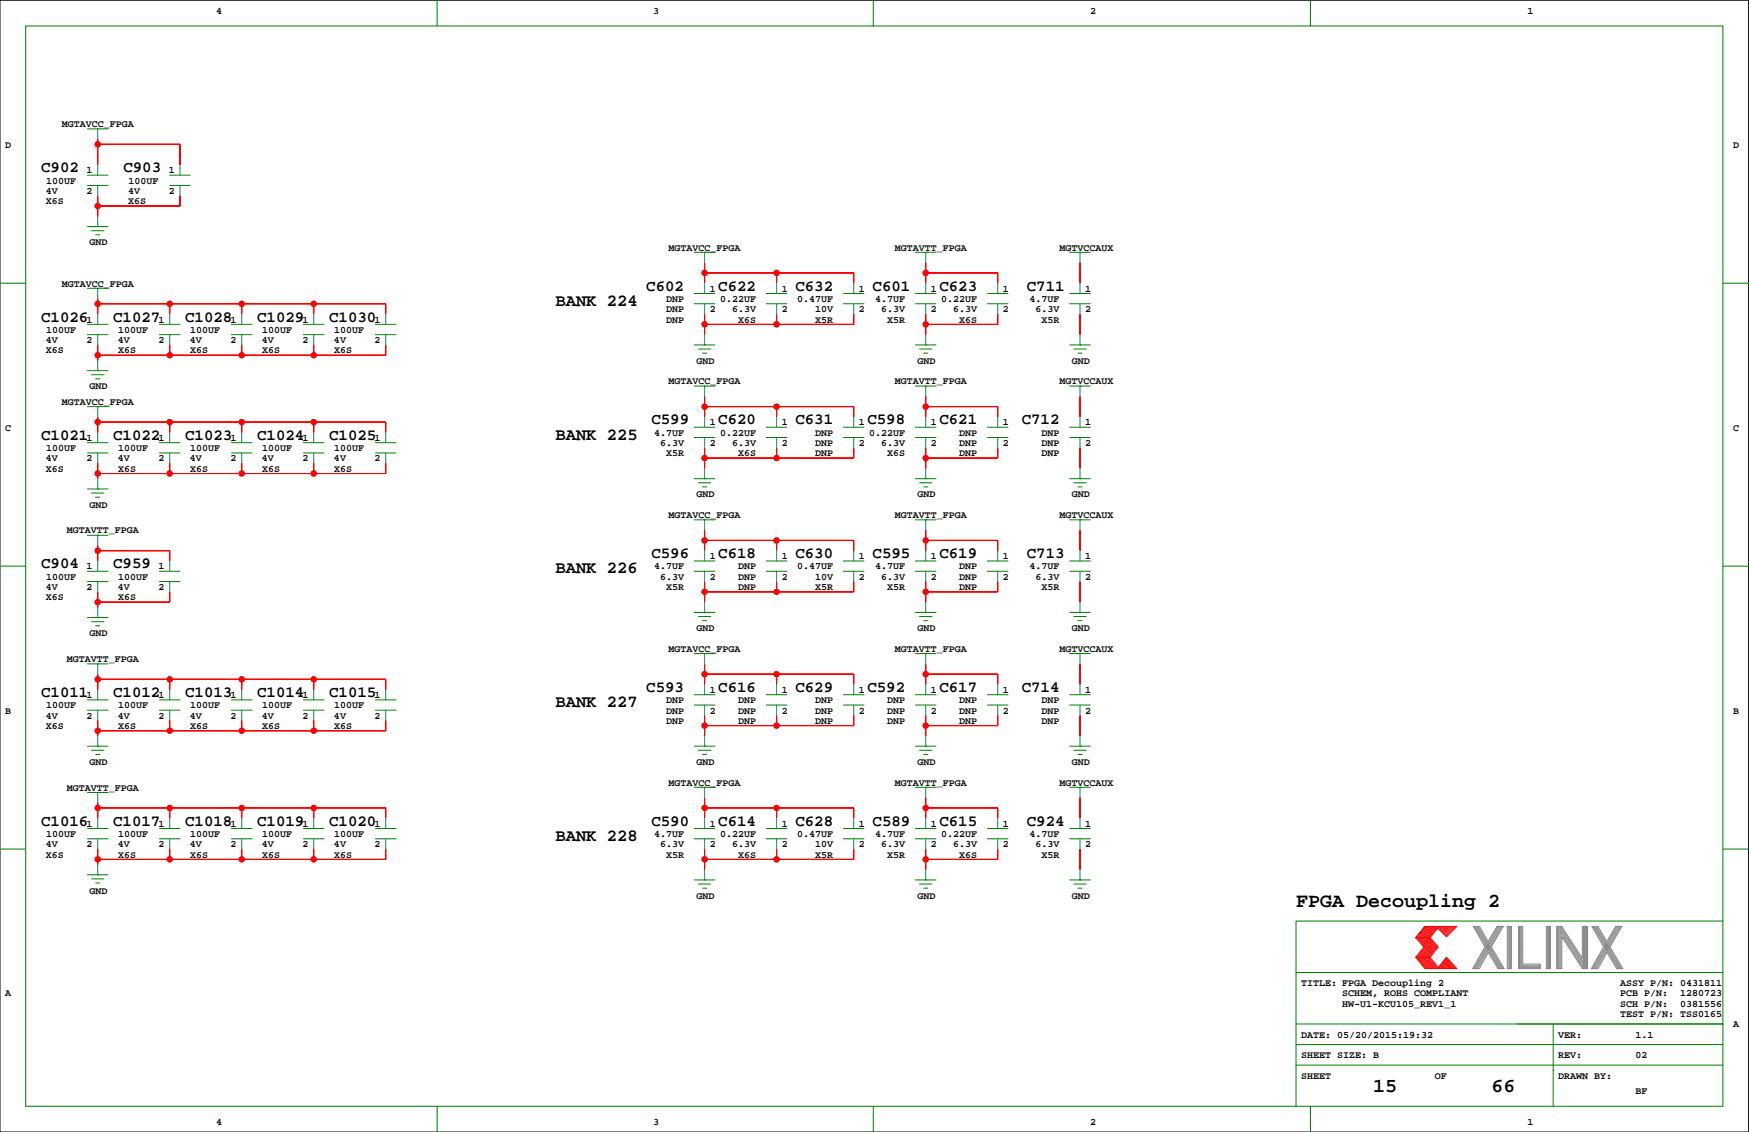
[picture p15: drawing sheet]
<svg xmlns="http://www.w3.org/2000/svg" width="432mm" height="279mm" viewBox="0 0 432 279" stroke-linecap="round" stroke-linejoin="round" font-family="sans-serif">
<defs><g id="words">
<g font-size="4.9">
<text x="320" y="223.9">FPGA Decoupling 2</text>
<text x="339" y="269.6">15</text>
<text x="368.2" y="269.6">66</text>
</g>
<g font-size="4.2">
<text x="137.1" y="75.5">BANK 224</text>
<text x="137.1" y="108.5">BANK 225</text>
<text x="137.1" y="141.5">BANK 226</text>
<text x="137.1" y="174.5">BANK 227</text>
<text x="137.1" y="207.5">BANK 228</text>
</g>
<g font-size="3.9">
<text x="10.2" y="42.5">C902</text>
<text x="30.5" y="42.5">C903</text>
<text x="159.6" y="71.7">C602</text>
<text x="177.3" y="71.7">C622</text>
<text x="196.4" y="71.7">C632</text>
<text x="215.4" y="71.7">C601</text>
<text x="231.9" y="71.7">C623</text>
<text x="253.5" y="71.7">C711</text>
<text x="10.2" y="79.4">C1026</text>
<text x="27.9" y="79.4">C1027</text>
<text x="45.7" y="79.4">C1028</text>
<text x="63.5" y="79.4">C1029</text>
<text x="81.3" y="79.4">C1030</text>
<text x="160.8" y="104.8">C599</text>
<text x="177.3" y="104.8">C620</text>
<text x="196.4" y="104.8">C631</text>
<text x="214.2" y="104.8">C598</text>
<text x="231.9" y="104.8">C621</text>
<text x="252.2" y="104.8">C712</text>
<text x="10.2" y="108.6">C1021</text>
<text x="27.9" y="108.6">C1022</text>
<text x="45.7" y="108.6">C1023</text>
<text x="63.5" y="108.6">C1024</text>
<text x="81.3" y="108.6">C1025</text>
<text x="160.8" y="137.8">C596</text>
<text x="177.3" y="137.8">C618</text>
<text x="196.4" y="137.8">C630</text>
<text x="215.4" y="137.8">C595</text>
<text x="231.9" y="137.8">C619</text>
<text x="253.5" y="137.8">C713</text>
<text x="10.2" y="140.3">C904</text>
<text x="27.9" y="140.3">C959</text>
<text x="10.2" y="172.1">C1011</text>
<text x="27.9" y="172.1">C1012</text>
<text x="45.7" y="172.1">C1013</text>
<text x="63.5" y="172.1">C1014</text>
<text x="81.3" y="172.1">C1015</text>
<text x="159.6" y="170.8">C593</text>
<text x="177.3" y="170.8">C616</text>
<text x="196.4" y="170.8">C629</text>
<text x="214.2" y="170.8">C592</text>
<text x="231.9" y="170.8">C617</text>
<text x="252.2" y="170.8">C714</text>
<text x="10.2" y="203.8">C1016</text>
<text x="27.9" y="203.8">C1017</text>
<text x="45.7" y="203.8">C1018</text>
<text x="63.5" y="203.8">C1019</text>
<text x="81.3" y="203.8">C1020</text>
<text x="160.8" y="203.8">C590</text>
<text x="177.3" y="203.8">C614</text>
<text x="196.4" y="203.8">C628</text>
<text x="215.4" y="203.8">C589</text>
<text x="231.9" y="203.8">C615</text>
<text x="253.5" y="203.8">C924</text>
</g>
<g font-size="2.5">
<text x="53.3" y="3.4">4</text>
<text x="161.3" y="3.4">3</text>
<text x="269.2" y="3.4">2</text>
<text x="377.1" y="3.4">1</text>
<text x="15.2" y="31.4">MGTAVCC_FPGA</text>
<text x="1.3" y="36.4">D</text>
<text x="427.9" y="36.4">D</text>
<text x="11.4" y="47.9">4V</text>
<text x="11.4" y="45.3">100UF</text>
<text x="21.4" y="47.9">2</text>
<text x="21.4" y="42.8">1</text>
<text x="31.7" y="47.9">4V</text>
<text x="31.7" y="45.3">100UF</text>
<text x="41.7" y="42.8">1</text>
<text x="41.7" y="47.9">2</text>
<text x="11.4" y="50.4">X6S</text>
<text x="31.7" y="50.4">X6S</text>
<text x="22.1" y="60.6">GND</text>
<text x="165.1" y="61.8">MGTAVCC_FPGA</text>
<text x="220.9" y="61.8">MGTAVTT_FPGA</text>
<text x="261.6" y="61.8">MGTVCCAUX</text>
<text x="15.2" y="70.7">MGTAVCC_FPGA</text>
<text x="175.2" y="72">1</text>
<text x="193" y="72">1</text>
<text x="212" y="72">1</text>
<text x="229.8" y="72">1</text>
<text x="247.6" y="72">1</text>
<text x="267.9" y="72">1</text>
<text x="164.4" y="77.1">DNP</text>
<text x="164.4" y="74.5">DNP</text>
<text x="175.2" y="77.1">2</text>
<text x="177.8" y="74.5">0.22UF</text>
<text x="180.7" y="77.1">6.3V</text>
<text x="193" y="77.1">2</text>
<text x="196.8" y="74.5">0.47UF</text>
<text x="201.2" y="77.1">10V</text>
<text x="212" y="77.1">2</text>
<text x="216.1" y="74.5">4.7UF</text>
<text x="217.5" y="77.1">6.3V</text>
<text x="229.8" y="77.1">2</text>
<text x="232.4" y="74.5">0.22UF</text>
<text x="235.3" y="77.1">6.3V</text>
<text x="247.6" y="77.1">2</text>
<text x="254.2" y="74.5">4.7UF</text>
<text x="255.6" y="77.1">6.3V</text>
<text x="267.9" y="77.1">2</text>
<text x="11.4" y="82.2">100UF</text>
<text x="21.4" y="79.6">1</text>
<text x="29.2" y="82.2">100UF</text>
<text x="39.1" y="79.6">1</text>
<text x="47" y="82.2">100UF</text>
<text x="56.9" y="79.6">1</text>
<text x="64.8" y="82.2">100UF</text>
<text x="74.7" y="79.6">1</text>
<text x="82.5" y="82.2">100UF</text>
<text x="92.5" y="79.6">1</text>
<text x="164.4" y="79.6">DNP</text>
<text x="182.2" y="79.6">X6S</text>
<text x="201.2" y="79.6">X5R</text>
<text x="219" y="79.6">X5R</text>
<text x="236.8" y="79.6">X6S</text>
<text x="257.1" y="79.6">X5R</text>
<text x="11.4" y="84.7">4V</text>
<text x="11.4" y="87.2">X6S</text>
<text x="21.4" y="84.7">2</text>
<text x="29.1" y="84.7">4V</text>
<text x="29.2" y="87.2">X6S</text>
<text x="39.1" y="84.7">2</text>
<text x="46.9" y="84.7">4V</text>
<text x="47" y="87.2">X6S</text>
<text x="56.9" y="84.7">2</text>
<text x="64.7" y="84.7">4V</text>
<text x="64.8" y="87.2">X6S</text>
<text x="74.7" y="84.7">2</text>
<text x="82.5" y="84.7">4V</text>
<text x="82.5" y="87.2">X6S</text>
<text x="92.5" y="84.7">2</text>
<text x="171.9" y="89.8">GND</text>
<text x="226.5" y="89.8">GND</text>
<text x="264.6" y="89.8">GND</text>
<text x="165.1" y="94.9">MGTAVCC_FPGA</text>
<text x="220.9" y="94.9">MGTAVTT_FPGA</text>
<text x="261.6" y="94.9">MGTVCCAUX</text>
<text x="15.2" y="99.9">MGTAVCC_FPGA</text>
<text x="22.1" y="96.1">GND</text>
<text x="1.3" y="106.3">C</text>
<text x="161.5" y="107.5">4.7UF</text>
<text x="175.2" y="105">1</text>
<text x="177.8" y="107.5">0.22UF</text>
<text x="193" y="105">1</text>
<text x="201.2" y="107.5">DNP</text>
<text x="212" y="105">1</text>
<text x="214.6" y="107.5">0.22UF</text>
<text x="229.8" y="105">1</text>
<text x="236.8" y="107.5">DNP</text>
<text x="247.6" y="105">1</text>
<text x="257.1" y="107.5">DNP</text>
<text x="267.9" y="105">1</text>
<text x="427.9" y="106.3">C</text>
<text x="11.4" y="113.9">4V</text>
<text x="11.4" y="111.4">100UF</text>
<text x="21.4" y="113.9">2</text>
<text x="21.4" y="108.8">1</text>
<text x="29.1" y="113.9">4V</text>
<text x="29.2" y="111.4">100UF</text>
<text x="39.1" y="113.9">2</text>
<text x="39.1" y="108.8">1</text>
<text x="46.9" y="113.9">4V</text>
<text x="47" y="111.4">100UF</text>
<text x="56.9" y="108.8">1</text>
<text x="56.9" y="113.9">2</text>
<text x="64.7" y="113.9">4V</text>
<text x="64.8" y="111.4">100UF</text>
<text x="74.7" y="113.9">2</text>
<text x="74.7" y="108.8">1</text>
<text x="82.5" y="113.9">4V</text>
<text x="82.5" y="111.4">100UF</text>
<text x="92.5" y="108.8">1</text>
<text x="92.5" y="113.9">2</text>
<text x="162.9" y="110.1">6.3V</text>
<text x="164.4" y="112.6">X5R</text>
<text x="175.2" y="110.1">2</text>
<text x="180.7" y="110.1">6.3V</text>
<text x="182.2" y="112.6">X6S</text>
<text x="193" y="110.1">2</text>
<text x="201.2" y="112.6">DNP</text>
<text x="201.2" y="110.1">DNP</text>
<text x="212" y="110.1">2</text>
<text x="217.5" y="110.1">6.3V</text>
<text x="219" y="112.6">X6S</text>
<text x="229.8" y="110.1">2</text>
<text x="236.8" y="112.6">DNP</text>
<text x="236.8" y="110.1">DNP</text>
<text x="247.6" y="110.1">2</text>
<text x="257.1" y="110.1">DNP</text>
<text x="257.1" y="112.6">DNP</text>
<text x="267.9" y="110.1">2</text>
<text x="11.4" y="116.4">X6S</text>
<text x="29.2" y="116.4">X6S</text>
<text x="47" y="116.4">X6S</text>
<text x="64.8" y="116.4">X6S</text>
<text x="82.5" y="116.4">X6S</text>
<text x="22.1" y="125.3">GND</text>
<text x="171.9" y="122.8">GND</text>
<text x="226.5" y="122.8">GND</text>
<text x="264.6" y="122.8">GND</text>
<text x="16.5" y="131.7">MGTAVTT_FPGA</text>
<text x="165.1" y="127.9">MGTAVCC_FPGA</text>
<text x="220.9" y="127.9">MGTAVTT_FPGA</text>
<text x="261.6" y="127.9">MGTVCCAUX</text>
<text x="11.4" y="143.1">100UF</text>
<text x="21.4" y="140.6">1</text>
<text x="29.2" y="143.1">100UF</text>
<text x="39.1" y="140.6">1</text>
<text x="161.5" y="140.6">4.7UF</text>
<text x="162.9" y="143.1">6.3V</text>
<text x="175.2" y="143.1">2</text>
<text x="175.2" y="138">1</text>
<text x="182.2" y="143.1">DNP</text>
<text x="182.2" y="140.6">DNP</text>
<text x="193" y="138">1</text>
<text x="193" y="143.1">2</text>
<text x="196.8" y="140.6">0.47UF</text>
<text x="201.2" y="143.1">10V</text>
<text x="212" y="143.1">2</text>
<text x="212" y="138">1</text>
<text x="216.1" y="140.6">4.7UF</text>
<text x="217.5" y="143.1">6.3V</text>
<text x="229.8" y="143.1">2</text>
<text x="229.8" y="138">1</text>
<text x="236.8" y="140.6">DNP</text>
<text x="236.8" y="143.1">DNP</text>
<text x="247.6" y="143.1">2</text>
<text x="247.6" y="138">1</text>
<text x="254.2" y="140.6">4.7UF</text>
<text x="255.6" y="143.1">6.3V</text>
<text x="267.9" y="138">1</text>
<text x="267.9" y="143.1">2</text>
<text x="11.4" y="148.2">X6S</text>
<text x="11.4" y="145.6">4V</text>
<text x="21.4" y="145.6">2</text>
<text x="29.1" y="145.6">4V</text>
<text x="29.2" y="148.2">X6S</text>
<text x="39.1" y="145.6">2</text>
<text x="164.4" y="145.6">X5R</text>
<text x="182.2" y="145.6">DNP</text>
<text x="201.2" y="145.6">X5R</text>
<text x="219" y="145.6">X5R</text>
<text x="236.8" y="145.6">DNP</text>
<text x="257.1" y="145.6">X5R</text>
<text x="171.9" y="155.8">GND</text>
<text x="226.5" y="155.8">GND</text>
<text x="264.6" y="155.8">GND</text>
<text x="22.1" y="157.1">GND</text>
<text x="165.1" y="160.9">MGTAVCC_FPGA</text>
<text x="220.9" y="160.9">MGTAVTT_FPGA</text>
<text x="261.6" y="160.9">MGTVCCAUX</text>
<text x="16.5" y="163.4">MGTAVTT_FPGA</text>
<text x="21.4" y="172.3">1</text>
<text x="39.1" y="172.3">1</text>
<text x="56.9" y="172.3">1</text>
<text x="74.7" y="172.3">1</text>
<text x="92.5" y="172.3">1</text>
<text x="164.4" y="173.6">DNP</text>
<text x="175.2" y="171">1</text>
<text x="182.2" y="173.6">DNP</text>
<text x="193" y="171">1</text>
<text x="201.2" y="173.6">DNP</text>
<text x="212" y="171">1</text>
<text x="219" y="173.6">DNP</text>
<text x="229.8" y="171">1</text>
<text x="236.8" y="173.6">DNP</text>
<text x="247.6" y="171">1</text>
<text x="257.1" y="173.6">DNP</text>
<text x="267.9" y="171">1</text>
<text x="1.3" y="176.1">B</text>
<text x="11.4" y="179.9">X6S</text>
<text x="11.4" y="177.4">4V</text>
<text x="11.4" y="174.8">100UF</text>
<text x="21.4" y="177.4">2</text>
<text x="29.1" y="177.4">4V</text>
<text x="29.2" y="179.9">X6S</text>
<text x="29.2" y="174.8">100UF</text>
<text x="39.1" y="177.4">2</text>
<text x="46.9" y="177.4">4V</text>
<text x="47" y="174.8">100UF</text>
<text x="47" y="179.9">X6S</text>
<text x="56.9" y="177.4">2</text>
<text x="64.7" y="177.4">4V</text>
<text x="64.8" y="179.9">X6S</text>
<text x="64.8" y="174.8">100UF</text>
<text x="74.7" y="177.4">2</text>
<text x="82.5" y="177.4">4V</text>
<text x="82.5" y="174.8">100UF</text>
<text x="82.5" y="179.9">X6S</text>
<text x="92.5" y="177.4">2</text>
<text x="164.4" y="178.7">DNP</text>
<text x="164.4" y="176.1">DNP</text>
<text x="175.2" y="176.1">2</text>
<text x="182.2" y="176.1">DNP</text>
<text x="182.2" y="178.7">DNP</text>
<text x="193" y="176.1">2</text>
<text x="201.2" y="178.7">DNP</text>
<text x="201.2" y="176.1">DNP</text>
<text x="212" y="176.1">2</text>
<text x="219" y="176.1">DNP</text>
<text x="219" y="178.7">DNP</text>
<text x="229.8" y="176.1">2</text>
<text x="236.8" y="178.7">DNP</text>
<text x="236.8" y="176.1">DNP</text>
<text x="247.6" y="176.1">2</text>
<text x="257.1" y="176.1">DNP</text>
<text x="257.1" y="178.7">DNP</text>
<text x="267.9" y="176.1">2</text>
<text x="427.9" y="176.1">B</text>
<text x="22.1" y="188.8">GND</text>
<text x="171.9" y="188.8">GND</text>
<text x="226.5" y="188.8">GND</text>
<text x="264.6" y="188.8">GND</text>
<text x="16.5" y="195.2">MGTAVTT_FPGA</text>
<text x="165.1" y="193.9">MGTAVCC_FPGA</text>
<text x="220.9" y="193.9">MGTAVTT_FPGA</text>
<text x="261.6" y="193.9">MGTVCCAUX</text>
<text x="11.4" y="209.1">4V</text>
<text x="11.4" y="206.6">100UF</text>
<text x="21.4" y="204">1</text>
<text x="21.4" y="209.1">2</text>
<text x="29.1" y="209.1">4V</text>
<text x="29.2" y="206.6">100UF</text>
<text x="39.1" y="204">1</text>
<text x="39.1" y="209.1">2</text>
<text x="46.9" y="209.1">4V</text>
<text x="47" y="206.6">100UF</text>
<text x="56.9" y="209.1">2</text>
<text x="56.9" y="204">1</text>
<text x="64.7" y="209.1">4V</text>
<text x="64.8" y="206.6">100UF</text>
<text x="74.7" y="204">1</text>
<text x="74.7" y="209.1">2</text>
<text x="82.5" y="209.1">4V</text>
<text x="82.5" y="206.6">100UF</text>
<text x="92.5" y="209.1">2</text>
<text x="92.5" y="204">1</text>
<text x="161.5" y="206.6">4.7UF</text>
<text x="162.9" y="209.1">6.3V</text>
<text x="175.2" y="209.1">2</text>
<text x="175.2" y="204">1</text>
<text x="177.8" y="206.6">0.22UF</text>
<text x="180.7" y="209.1">6.3V</text>
<text x="193" y="209.1">2</text>
<text x="193" y="204">1</text>
<text x="196.8" y="206.6">0.47UF</text>
<text x="201.2" y="209.1">10V</text>
<text x="212" y="204">1</text>
<text x="212" y="209.1">2</text>
<text x="216.1" y="206.6">4.7UF</text>
<text x="217.5" y="209.1">6.3V</text>
<text x="229.8" y="209.1">2</text>
<text x="229.8" y="204">1</text>
<text x="232.4" y="206.6">0.22UF</text>
<text x="235.3" y="209.1">6.3V</text>
<text x="247.6" y="209.1">2</text>
<text x="247.6" y="204">1</text>
<text x="254.2" y="206.6">4.7UF</text>
<text x="255.6" y="209.1">6.3V</text>
<text x="267.9" y="204">1</text>
<text x="267.9" y="209.1">2</text>
<text x="11.4" y="211.7">X6S</text>
<text x="29.2" y="211.7">X6S</text>
<text x="47" y="211.7">X6S</text>
<text x="64.8" y="211.7">X6S</text>
<text x="82.5" y="211.7">X6S</text>
<text x="164.4" y="211.7">X5R</text>
<text x="182.2" y="211.7">X6S</text>
<text x="201.2" y="211.7">X5R</text>
<text x="219" y="211.7">X5R</text>
<text x="236.8" y="211.7">X6S</text>
<text x="257.1" y="211.7">X5R</text>
<text x="22.1" y="220.6">GND</text>
<text x="171.9" y="221.8">GND</text>
<text x="226.5" y="221.8">GND</text>
<text x="264.6" y="221.8">GND</text>
<text x="1.3" y="245.9">A</text>
<text x="321.2" y="243.4">TITLE: FPGA Decoupling 2</text>
<text x="331.4" y="245.9">SCHEM, ROHS COMPLIANT</text>
<text x="400" y="245.9">PCB P/N:</text>
<text x="400" y="243.4">ASSY P/N: 0431811</text>
<text x="414.8" y="245.9">1280723</text>
<text x="331.4" y="248.5">HW-U1-KCU105_REV1_1</text>
<text x="400" y="251">TEST P/N: TSS0165</text>
<text x="400" y="248.5">SCH P/N:</text>
<text x="414.8" y="248.5">0381556</text>
<text x="321.2" y="256.1">DATE: 05/20/2015:19:32</text>
<text x="384.7" y="256.1">VER:</text>
<text x="403.8" y="256.1">1.1</text>
<text x="427.9" y="253.6">A</text>
<text x="321.2" y="261.2">SHEET SIZE: B</text>
<text x="384.7" y="261.2">REV:</text>
<text x="403.8" y="261.2">02</text>
<text x="321.2" y="266.3">SHEET</text>
<text x="354.2" y="266.3">OF</text>
<text x="384.7" y="266.3">DRAWN BY:</text>
<text x="403.8" y="270.1">BF</text>
<text x="53.3" y="277.7">4</text>
<text x="161.3" y="277.7">3</text>
<text x="269.2" y="277.7">2</text>
<text x="377.1" y="277.7">1</text>
</g>
</g></defs>
<path d="M0 .1h431.7v279.3h-431.7z" fill="none" stroke="#000" stroke-width=".25"/>
<g fill="none" stroke="#008000" stroke-width=".25">
<path d="M6.3 6.4h419.1v266.7h-419.1zM107.9 .1v6.3M215.6 .1v6.3M323.5 .1v6.3M21.6 31.8h5.1M24.1 31.8h.1M21.6 55.9h5.1M21.6 45.8h5.1M21.6 43.2h5.1M22.6 56.9h3M23.6 58h1M24.1 55.9h.1"/>
<path d="M41.9 45.8h5.1M41.9 43.2h5.1M0 69.9h6.3M21.6 71.2h5.1M24.1 71.2h.1M171.4 62.3h5.1M171.4 75h5.1M171.4 72.4h5.1M174 62.3h.1M189.2 75h5.1M189.2 72.4h5.1M208.2 75h5.1"/>
<path d="M208.2 72.4h5.1M226 62.3h5.1M226 75h5.1M226 72.4h5.1M228.5 62.3h.1M243.8 75h5.1M243.8 72.4h5.1M264.1 62.3h5.1M264.1 75h5.1M264.1 72.4h5.1M266.6 62.3h.1M425.4 69.9h6.3"/>
<path d="M21.6 91.5h5.1M21.6 82.6h5.1M21.6 80.1h5.1M22.6 92.5h3M23.6 93.5h1M24.1 91.5h.1M39.4 82.6h5M39.4 80.1h5M57.1 82.6h5.1M57.1 80.1h5.1M74.9 82.6h5.1M74.9 80.1h5.1"/>
<path d="M92.7 82.6h5.1M92.7 80.1h5.1M171.4 85.1h5.1M171.4 95.3h5.1M172.4 86.2h3.1M173.4 87.2h1.1M174 85.1h.1M174 95.3h.1M226 85.1h5.1M226 95.3h5.1M227 86.2h3.1M228 87.2h1.1"/>
<path d="M228.5 85.1h.1M228.5 95.3h.1M264.1 85.1h5.1M264.1 95.3h5.1M265.1 86.2h3.1M266.1 87.2h1M266.6 85.1h.1M266.6 95.3h.1M21.6 111.8h5.1M21.6 109.3h5.1M21.6 100.4h5.1M24.1 100.4h.1"/>
<path d="M39.4 111.8h5M39.4 109.3h5M57.1 111.8h5.1M57.1 109.3h5.1M74.9 111.8h5.1M74.9 109.3h5.1M92.7 111.8h5.1M92.7 109.3h5.1M171.4 118.1h5.1M171.4 108h5.1M171.4 105.4h5.1M172.4 119.2h3.1"/>
<path d="M174 118.1h.1M189.2 108h5.1M189.2 105.4h5.1M208.2 108h5.1M208.2 105.4h5.1M226 118.1h5.1M226 108h5.1M226 105.4h5.1M227 119.2h3.1M228.5 118.1h.1M243.8 108h5.1M243.8 105.4h5.1"/>
<path d="M264.1 118.1h5.1M264.1 108h5.1M264.1 105.4h5.1M265.1 119.2h3.1M266.6 118.1h.1M0 139.7h6.3M21.6 132.1h5.1M21.6 120.7h5.1M22.6 121.7h3M23.6 122.7h1M24.1 132.1h.1M24.1 120.7h.1"/>
<path d="M171.4 128.3h5.1M171.4 138.5h5.1M173.4 120.2h1.1M174 128.3h.1M189.2 138.5h5.1M208.2 138.5h5.1M226 128.3h5.1M226 138.5h5.1M228 120.2h1.1M228.5 128.3h.1M243.8 138.5h5.1M264.1 128.3h5.1"/>
<path d="M264.1 138.5h5.1M266.1 120.2h1M266.6 128.3h.1M425.4 139.7h6.3M21.6 152.4h5.1M21.6 143.5h5.1M21.6 141h5.1M22.6 153.4h3M23.6 154.5h1M24.1 152.4h.1M39.4 143.5h5M39.4 141h5"/>
<path d="M171.4 151.2h5.1M171.4 141h5.1M172.4 152.2h3.1M173.4 153.2h1.1M174 151.2h.1M189.2 141h5.1M208.2 141h5.1M226 151.2h5.1M226 141h5.1M227 152.2h3.1M228 153.2h1.1M228.5 151.2h.1"/>
<path d="M243.8 141h5.1M264.1 151.2h5.1M264.1 141h5.1M265.1 152.2h3.1M266.1 153.2h1M266.6 151.2h.1M21.6 163.9h5.1M21.6 175.3h5.1M21.6 172.7h5.1M24.1 163.9h.1M39.4 175.3h5M39.4 172.7h5"/>
<path d="M57.1 175.3h5.1M57.1 172.7h5.1M74.9 175.3h5.1M74.9 172.7h5.1M92.7 175.3h5.1M92.7 172.7h5.1M171.4 161.3h5.1M171.4 174h5.1M171.4 171.5h5.1M174 161.3h.1M189.2 174h5.1M189.2 171.5h5.1"/>
<path d="M208.2 174h5.1M208.2 171.5h5.1M226 161.3h5.1M226 174h5.1M226 171.5h5.1M228.5 161.3h.1M243.8 174h5.1M243.8 171.5h5.1M264.1 161.3h5.1M264.1 174h5.1M264.1 171.5h5.1M266.6 161.3h.1"/>
<path d="M21.6 184.2h5.1M21.6 195.6h5.1M22.6 185.2h3M23.6 186.2h1M24.1 184.2h.1M24.1 195.6h.1M171.4 184.2h5.1M171.4 194.3h5.1M172.4 185.2h3.1M173.4 186.2h1.1M174 184.2h.1M174 194.3h.1"/>
<path d="M226 184.2h5.1M226 194.3h5.1M227 185.2h3.1M228 186.2h1.1M228.5 184.2h.1M228.5 194.3h.1M264.1 184.2h5.1M264.1 194.3h5.1M265.1 185.2h3.1M266.1 186.2h1M266.6 184.2h.1M266.6 194.3h.1"/>
<path d="M0 209.6h6.3M21.6 207h5.1M21.6 204.5h5.1M21.6 215.9h5.1M22.6 216.9h3M23.6 217.9h1M24.1 215.9h.1M39.4 207h5M39.4 204.5h5M57.1 207h5.1M57.1 204.5h5.1M74.9 207h5.1"/>
<path d="M74.9 204.5h5.1M92.7 207h5.1M92.7 204.5h5.1M171.4 217.2h5.1M171.4 207h5.1M171.4 204.5h5.1M172.4 218.2h3.1M173.4 219.2h1.1M174 217.2h.1M189.2 207h5.1M189.2 204.5h5.1M208.2 207h5.1"/>
<path d="M208.2 204.5h5.1M226 217.2h5.1M226 207h5.1M226 204.5h5.1M227 218.2h3.1M228 219.2h1.1M228.5 217.2h.1M243.8 207h5.1M243.8 204.5h5.1M264.1 217.2h5.1M264.1 207h5.1M264.1 204.5h5.1"/>
<path d="M265.1 218.2h3.1M266.1 219.2h1M266.6 217.2h.1M425.4 209.6h6.3M425.4 227.3h-105.4v35.6M320 257.8h105.4M320 252.7h105.4M320 240h105.4M383.5 252.7v20.4M107.9 273.1v6.3M215.6 273.1v6.3M320 262.9v10.2"/>
<path d="M320 262.9h105.4M323.5 273.1v6.3M383.5 264.2h.1"/>
</g>
<g fill="none" stroke="#f00" stroke-width=".25">
<path d="M24.1 34.3v6.4M24.1 35.6h20.3v5.1M24.1 48.3v5.1M44.4 48.3v2.6h-20.3M24.1 73.7v3.8M24.1 75h71.1v2.5M41.9 75v2.5M59.7 75v2.5M77.5 75v2.5M174 64.8v5.1M174 77.5v5.1M174 67.4h36.8v2.5"/>
<path d="M191.7 67.4v2.5M191.7 77.5v2.6M210.8 77.5v2.6h-36.8M228.5 64.8v5.1M228.5 77.5v5.1M228.5 67.4h17.8v2.5M246.3 77.5v2.6h-17.8M266.6 64.8v5.1M266.6 77.5v5.1M24.1 85.1v3.8M41.9 85.1v2.6M59.7 85.1v2.6"/>
<path d="M77.5 85.1v2.6M95.2 85.1v2.6h-71.1M174 97.8v5.1M228.5 97.8v5.1M266.6 97.8v5.1M24.1 102.9v3.8M24.1 114.3v3.8M24.1 104.2h71.1v2.5M41.9 104.2v2.5M41.9 114.3v2.6M59.7 104.2v2.5M59.7 114.3v2.6"/>
<path d="M77.5 104.2v2.5M77.5 114.3v2.6M95.2 114.3v2.6h-71.1M174 110.5v5.1M174 100.4h36.8v2.5M191.7 100.4v2.5M191.7 110.5v2.6M210.8 110.5v2.6h-36.8M228.5 110.5v5.1M228.5 100.4h17.8v2.5M246.3 110.5v2.6h-17.8M266.6 110.5v5.1"/>
<path d="M24.1 135.9h17.8v2.6M24.1 134.7v3.8M174 130.8v5.1M174 133.4h36.8v2.5M191.7 133.4v2.5M228.5 130.8v5.1M228.5 133.4h17.8v2.5M266.6 130.8v5.1M24.1 146.1v3.8M41.9 146.1v2.5h-17.8M174 143.5v5.1M191.7 143.5v2.6"/>
<path d="M210.8 143.5v2.6h-36.8M228.5 143.5v5.1M246.3 143.5v2.6h-17.8M266.6 143.5v5.1M24.1 166.4v3.8M24.1 177.8v3.8M24.1 167.7h71.1v2.5M41.9 167.7v2.5M41.9 177.8v2.6M59.7 167.7v2.5M59.7 177.8v2.6M77.5 167.7v2.5"/>
<path d="M77.5 177.8v2.6M95.2 177.8v2.6h-71.1M174 163.9v5M174 176.6v5M174 166.4h36.8v2.5M191.7 166.4v2.5M191.7 176.6v2.5M210.8 176.6v2.5h-36.8M228.5 163.9v5M228.5 176.6v5M228.5 166.4h17.8v2.5M246.3 176.6v2.5h-17.8"/>
<path d="M266.6 163.9v5M266.6 176.6v5M24.1 199.4h71.1v2.5M24.1 198.1v3.8M41.9 199.4v2.5M59.7 199.4v2.5M77.5 199.4v2.5M174 196.9v5M174 199.4h36.8v2.5M191.7 199.4v2.5M228.5 196.9v5M228.5 199.4h17.8v2.5"/>
<path d="M266.6 196.9v5M24.1 209.6v3.8M41.9 209.6v2.5M59.7 209.6v2.5M77.5 209.6v2.5M95.2 209.6v2.5h-71.1M174 209.6v5M191.7 209.6v2.5M210.8 209.6v2.5h-36.8M228.5 209.6v5M246.3 209.6v2.5h-17.8M266.6 209.6v5"/>
<path d="M349.5 236.3h3.6M349.9 231.5l1.9 2.2-2 2.6 2.2 2.8M350.1 236.3l2.2 2.8M350.2 231.5l1.9 2.3-2 2.5M350.4 236.3l2.2 2.8M350.5 231.5l1.9 2.3-2 2.5M350.6 236.3l2.3 2.7M350.8 231.5l1.9 2.3-2 2.5M351 236.3l2.2 2.8M351.1 231.5l1.9 2.3-2 2.5M351.3 236.3l2.2 2.8M351.4 231.5l1.9 2.3-2 2.5"/>
<path d="M351.6 236.3l2.2 2.8M351.7 231.5l1.9 2.2M351.8 228.7l-2.3 2.8 2.3-2.8h7.9l-2.6 2.5-2.1-2.1-1.9 2.4 2 2.2-2 2.6 2 2.5 2-2.5 2.6 2.8h-7.9l-2.3-2.8M351.9 236.3l2.2 2.8M352 231.5l1.9 2.2M352.1 228.7l-2.2 2.7M352.2 236.3l2.2 2.8M352.3 231.5l1.9 2.3-2 2.5M352.4 228.7l-2.2 2.7M352.5 236.3l2.2 2.8M352.6 231.5l1.9 2.2M352.7 228.7l-2.2 2.7"/>
<path d="M352.8 236.3l2.2 2.8M352.8 231.5l2 2.2M353 228.7l-2.2 2.7M353.1 231.5h-3.6l2.1 2.2-2.1 2.6M353.2 228.7l-2.1 2.7M353.6 233.8l-2 2.5M353.6 228.7l-2.2 2.7M353.8 228.7l-2.1 2.7M353.9 233.8l-1.9 2.4M354.1 228.7l-2.1 2.7M354.4 228.7l-2.1 2.7M354.5 233.8l-2 2.5"/>
<path d="M354.7 228.7l-2.1 2.7M354.8 233.8l-2 2.5M355 228.7l-2.1 2.7M355.2 238.8l.2 .3M355.3 238.6l.4 .5M355.4 228.7l-.4 .4M355.4 238.4l.6 .7M355.6 238.3l.7 .8M355.7 238.1l.9 1M355.7 228.7l-.5 .5M355.9 237.9l1 1.2M356 237.8l1.2 1.3"/>
<path d="M356.1 228.7l-.8 .7M356.1 237.6l1.4 1.4M356.3 237.4l1.5 1.7M356.4 237.2l1.6 1.9M356.5 228.7l-1 .9M356.5 237.1l1.8 2M356.7 236.9l1.9 2.2M356.8 236.7l2.1 2.4M356.8 228.7l-1.1 1.1M356.9 236.6l2.3 2.5M357.1 236.5l2.3 2.6M357.2 228.7l-1.3 1.2"/>
<path d="M357.5 228.7l-1.4 1.4M357.8 228.7l-1.6 1.6M358.2 228.7l-1.8 1.7M358.5 228.7l-1.9 1.9M359 228.7l-2.2 2.1M359.3 228.7l-2.3 2.3"/>
<circle cx="24.1" cy="35.6" r=".63"/>
<circle cx="24.1" cy="50.9" r=".63"/>
<circle cx="24.1" cy="75" r=".63"/>
<circle cx="41.9" cy="75" r=".63"/>
<circle cx="59.7" cy="75" r=".63"/>
<circle cx="77.5" cy="75" r=".63"/>
<circle cx="174" cy="67.4" r=".63"/>
<circle cx="191.7" cy="67.4" r=".63"/>
<circle cx="228.5" cy="67.4" r=".63"/>
<circle cx="24.1" cy="87.7" r=".63"/>
<circle cx="41.9" cy="87.7" r=".63"/>
<circle cx="59.7" cy="87.7" r=".63"/>
<circle cx="77.5" cy="87.7" r=".63"/>
<circle cx="174" cy="80.1" r=".63"/>
<circle cx="191.7" cy="80.1" r=".63"/>
<circle cx="228.5" cy="80.1" r=".63"/>
<circle cx="24.1" cy="116.9" r=".63"/>
<circle cx="24.1" cy="104.2" r=".63"/>
<circle cx="41.9" cy="116.9" r=".63"/>
<circle cx="41.9" cy="104.2" r=".63"/>
<circle cx="59.7" cy="116.9" r=".63"/>
<circle cx="59.7" cy="104.2" r=".63"/>
<circle cx="77.5" cy="116.9" r=".63"/>
<circle cx="77.5" cy="104.2" r=".63"/>
<circle cx="174" cy="100.4" r=".63"/>
<circle cx="174" cy="113.1" r=".63"/>
<circle cx="191.7" cy="100.4" r=".63"/>
<circle cx="191.7" cy="113.1" r=".63"/>
<circle cx="228.5" cy="100.4" r=".63"/>
<circle cx="228.5" cy="113.1" r=".63"/>
<circle cx="24.1" cy="135.9" r=".63"/>
<circle cx="174" cy="133.4" r=".63"/>
<circle cx="191.7" cy="133.4" r=".63"/>
<circle cx="228.5" cy="133.4" r=".63"/>
<circle cx="24.1" cy="148.6" r=".63"/>
<circle cx="174" cy="146.1" r=".63"/>
<circle cx="191.7" cy="146.1" r=".63"/>
<circle cx="228.5" cy="146.1" r=".63"/>
<circle cx="24.1" cy="167.7" r=".63"/>
<circle cx="41.9" cy="167.7" r=".63"/>
<circle cx="59.7" cy="167.7" r=".63"/>
<circle cx="77.5" cy="167.7" r=".63"/>
<circle cx="174" cy="166.4" r=".63"/>
<circle cx="174" cy="179.1" r=".63"/>
<circle cx="191.7" cy="166.4" r=".63"/>
<circle cx="191.7" cy="179.1" r=".63"/>
<circle cx="228.5" cy="166.4" r=".63"/>
<circle cx="228.5" cy="179.1" r=".63"/>
<circle cx="24.1" cy="180.4" r=".63"/>
<circle cx="24.1" cy="199.4" r=".63"/>
<circle cx="41.9" cy="180.4" r=".63"/>
<circle cx="41.9" cy="199.4" r=".63"/>
<circle cx="59.7" cy="180.4" r=".63"/>
<circle cx="59.7" cy="199.4" r=".63"/>
<circle cx="77.5" cy="180.4" r=".63"/>
<circle cx="77.5" cy="199.4" r=".63"/>
<circle cx="174" cy="199.4" r=".63"/>
<circle cx="191.7" cy="199.4" r=".63"/>
<circle cx="228.5" cy="199.4" r=".63"/>
<circle cx="24.1" cy="212.1" r=".63"/>
<circle cx="41.9" cy="212.1" r=".63"/>
<circle cx="59.7" cy="212.1" r=".63"/>
<circle cx="77.5" cy="212.1" r=".63"/>
<circle cx="174" cy="212.1" r=".63"/>
<circle cx="191.7" cy="212.1" r=".63"/>
<circle cx="228.5" cy="212.1" r=".63"/>
</g>
<g fill="none" stroke="#848684" stroke-width=".25">
<path d="M364 228.7l6.1 10.4M364.3 228.7l6.1 10.4M364.6 228.7l6.1 10.4M364.9 228.7l6.1 10.4M367.4 232.3l-2.1-3.6h-1.6l2.9 5-3 5.4h1.7l2.1-4 2.4 4h1.6l-3.2-5.4M369.6 228.7l-2.2 3.6M369.8 228.7l-5.9 10.4M370.2 228.7l-6 10.4M370.5 228.7l-6 10.4M370.8 228.7l-6 10.4M371.1 228.7h-1.5h1.5l-2.9 5M372.1 228.7h1v10.4h-1z"/>
<path d="M372.4 228.7v10.4M372.6 228.7v10.4M372.9 228.7v10.4M374.9 228.7h1v9.3h4.3v1.1h-5.3zM375.1 228.7v10.4M375.4 228.7v10.4M375.7 228.7v10.4M375.7 238.2h4.5M375.7 238.5h4.5M375.7 238.8h4.5M381.8 228.7h1v10.4h-1zM382 228.7v10.4"/>
<path d="M382.3 228.7v10.4M382.5 228.7v10.4M384.3 228.7h1.3l5.1 7.8v-7.8h1.2v10.4h-1.2l-5.1-7.9v7.9h-1.3zM384.5 228.7v10.4M384.8 228.7v10.4M385.1 228.7v10.4M385.3 228.7v10.4M385.3 230.3l5.6 8.7M385.3 229.8l5.6 8.7M385.3 229.2l5.6 8.7M385.3 228.8l5.6 8.7M390.9 228.7v10.4"/>
<path d="M391.2 228.7v10.4M391.5 228.7v10.4M391.7 228.6v10.4M393.3 228.7l6.1 10.4M393.6 228.7l6.1 10.4M393.9 228.7l6.1 10.4M394.2 228.7l6.1 10.4M396.7 232.3l-2.1-3.6h-1.6l2.9 5-3 5.4M397.5 233.7l3.2 5.4h-1.6l-2.4-4-2.2 4h-1.6M398.9 228.7l-2.2 3.6M399.1 228.7l-6 10.4M399.4 228.7l-5.9 10.4"/>
<path d="M399.7 228.7l-5.9 10.4M400.1 228.7l-6 10.4M400.4 228.7h-1.5h1.5l-2.9 5"/>
</g>
<g fill="none" stroke="#008080" stroke-width=".25">
<path d="M24.1 31.8v2.5M24.1 40.7v2.5M24.1 45.8v2.5M24.1 53.4v2.5M44.4 40.7v2.5M44.4 45.8v2.5M24.1 71.2v2.5M24.1 77.5v2.6M41.9 77.5v2.6M59.7 77.5v2.6M77.5 77.5v2.6M95.2 77.5v2.6"/>
<path d="M174 62.3v2.5M174 69.9v2.5M174 75v2.5M191.7 69.9v2.5M191.7 75v2.5M210.8 69.9v2.5M210.8 75v2.5M228.5 62.3v2.5M228.5 69.9v2.5M228.5 75v2.5M246.3 69.9v2.5M246.3 75v2.5"/>
<path d="M266.6 62.3v2.5M266.6 69.9v2.5M266.6 75v2.5M24.1 82.6v2.5M24.1 88.9v2.6M41.9 82.6v2.5M59.7 82.6v2.5M77.5 82.6v2.5M95.2 82.6v2.5M174 82.6v2.5M174 95.3v2.5M228.5 82.6v2.5"/>
<path d="M228.5 95.3v2.5M266.6 82.6v2.5M266.6 95.3v2.5M24.1 100.4v2.5M24.1 106.7v2.6M24.1 111.8v2.5M24.1 118.1v2.6M41.9 106.7v2.6M41.9 111.8v2.5M59.7 106.7v2.6M59.7 111.8v2.5M77.5 106.7v2.6"/>
<path d="M77.5 111.8v2.5M95.2 106.7v2.6M95.2 111.8v2.5M174 102.9v2.5M174 108v2.5M174 115.6v2.5M191.7 102.9v2.5M191.7 108v2.5M210.8 102.9v2.5M210.8 108v2.5M228.5 102.9v2.5M228.5 108v2.5"/>
<path d="M228.5 115.6v2.5M246.3 102.9v2.5M246.3 108v2.5M266.6 102.9v2.5M266.6 108v2.5M266.6 115.6v2.5M24.1 132.1v2.6M24.1 138.5v2.5M41.9 138.5v2.5M174 128.3v2.5M174 135.9v2.6M191.7 135.9v2.6"/>
<path d="M210.8 135.9v2.6M228.5 128.3v2.5M228.5 135.9v2.6M246.3 135.9v2.6M266.6 128.3v2.5M266.6 135.9v2.6M24.1 143.5v2.6M24.1 149.9v2.5M41.9 143.5v2.6M174 141v2.5M174 148.6v2.6M191.7 141v2.5"/>
<path d="M210.8 141v2.5M228.5 141v2.5M228.5 148.6v2.6M246.3 141v2.5M266.6 141v2.5M266.6 148.6v2.6M24.1 163.9v2.5M24.1 170.2v2.5M24.1 175.3v2.5M41.9 170.2v2.5M41.9 175.3v2.5M59.7 170.2v2.5"/>
<path d="M59.7 175.3v2.5M77.5 170.2v2.5M77.5 175.3v2.5M95.2 170.2v2.5M95.2 175.3v2.5M174 161.3v2.6M174 168.9v2.6M174 174v2.6M191.7 168.9v2.6M191.7 174v2.6M210.8 168.9v2.6M210.8 174v2.6"/>
<path d="M228.5 161.3v2.6M228.5 168.9v2.6M228.5 174v2.6M246.3 168.9v2.6M246.3 174v2.6M266.6 161.3v2.6M266.6 168.9v2.6M266.6 174v2.6M24.1 181.6v2.6M24.1 195.6v2.5M174 181.6v2.6M174 194.3v2.6"/>
<path d="M228.5 181.6v2.6M228.5 194.3v2.6M266.6 181.6v2.6M266.6 194.3v2.6M24.1 201.9v2.6M24.1 207v2.6M24.1 213.4v2.5M41.9 201.9v2.6M41.9 207v2.6M59.7 201.9v2.6M59.7 207v2.6M77.5 201.9v2.6"/>
<path d="M77.5 207v2.6M95.2 201.9v2.6M95.2 207v2.6M174 201.9v2.6M174 207v2.6M174 214.6v2.6M191.7 201.9v2.6M191.7 207v2.6M210.8 201.9v2.6M210.8 207v2.6M228.5 201.9v2.6M228.5 207v2.6"/>
<path d="M228.5 214.6v2.6M246.3 201.9v2.6M246.3 207v2.6M266.6 201.9v2.6M266.6 207v2.6M266.6 214.6v2.6"/>
</g>
<g fill="#f00" stroke="#f00" stroke-width=".25">
<path d="M228.5 209.6v2.5z" fill-rule="evenodd"/>
<path d="M246.3 209.6v2.5z" fill-rule="evenodd"/>
<path d="M228.5 212.1h17.8z" fill-rule="evenodd"/>
<path d="M228.5 212.1v2.5z" fill-rule="evenodd"/>
<path d="M174 212.1v2.5z" fill-rule="evenodd"/>
<path d="M174 209.6v2.5z" fill-rule="evenodd"/>
<path d="M174 212.1h17.7z" fill-rule="evenodd"/>
<path d="M191.7 209.6v2.5z" fill-rule="evenodd"/>
<path d="M191.7 212.1h19.1z" fill-rule="evenodd"/>
<path d="M210.8 209.6v2.5z" fill-rule="evenodd"/>
<path d="M266.6 209.6v5z" fill-rule="evenodd"/>
<path d="M228.5 179.1v2.5z" fill-rule="evenodd"/>
<path d="M228.5 176.6v2.5z" fill-rule="evenodd"/>
<path d="M228.5 179.1h17.8z" fill-rule="evenodd"/>
<path d="M246.3 176.6v2.5z" fill-rule="evenodd"/>
<path d="M210.8 176.6v2.5z" fill-rule="evenodd"/>
<path d="M191.7 179.1h19.1z" fill-rule="evenodd"/>
<path d="M174 179.1v2.5z" fill-rule="evenodd"/>
<path d="M174 176.6v2.5z" fill-rule="evenodd"/>
<path d="M174 179.1h17.7z" fill-rule="evenodd"/>
<path d="M191.7 176.6v2.5z" fill-rule="evenodd"/>
<path d="M266.6 176.6v5z" fill-rule="evenodd"/>
<path d="M246.3 143.5v2.6z" fill-rule="evenodd"/>
<path d="M228.5 146.1h17.8z" fill-rule="evenodd"/>
<path d="M228.5 146.1v2.5z" fill-rule="evenodd"/>
<path d="M228.5 143.5v2.6z" fill-rule="evenodd"/>
<path d="M191.7 143.5v2.6z" fill-rule="evenodd"/>
<path d="M210.8 143.5v2.6z" fill-rule="evenodd"/>
<path d="M191.7 146.1h19.1z" fill-rule="evenodd"/>
<path d="M174 146.1h17.7z" fill-rule="evenodd"/>
<path d="M174 146.1v2.5z" fill-rule="evenodd"/>
<path d="M174 143.5v2.6z" fill-rule="evenodd"/>
<path d="M266.6 143.5v5.1z" fill-rule="evenodd"/>
<path d="M246.3 110.5v2.6z" fill-rule="evenodd"/>
<path d="M228.5 113.1h17.8z" fill-rule="evenodd"/>
<path d="M228.5 113.1v2.5z" fill-rule="evenodd"/>
<path d="M228.5 110.5v2.6z" fill-rule="evenodd"/>
<path d="M191.7 110.5v2.6z" fill-rule="evenodd"/>
<path d="M210.8 110.5v2.6z" fill-rule="evenodd"/>
<path d="M191.7 113.1h19.1z" fill-rule="evenodd"/>
<path d="M174 113.1h17.7z" fill-rule="evenodd"/>
<path d="M174 113.1v2.5z" fill-rule="evenodd"/>
<path d="M174 110.5v2.6z" fill-rule="evenodd"/>
<path d="M266.6 110.5v5.1z" fill-rule="evenodd"/>
<path d="M246.3 77.5v2.6z" fill-rule="evenodd"/>
<path d="M228.5 80.1h17.8z" fill-rule="evenodd"/>
<path d="M228.5 80.1v2.5z" fill-rule="evenodd"/>
<path d="M228.5 77.5v2.6z" fill-rule="evenodd"/>
<path d="M191.7 77.5v2.6z" fill-rule="evenodd"/>
<path d="M210.8 77.5v2.6z" fill-rule="evenodd"/>
<path d="M191.7 80.1h19.1z" fill-rule="evenodd"/>
<path d="M174 80.1h17.7z" fill-rule="evenodd"/>
<path d="M174 80.1v2.5z" fill-rule="evenodd"/>
<path d="M174 77.5v2.6z" fill-rule="evenodd"/>
<path d="M266.6 77.5v5.1z" fill-rule="evenodd"/>
<path d="M228.5 196.9v2.5z" fill-rule="evenodd"/>
<path d="M246.3 199.4v2.5z" fill-rule="evenodd"/>
<path d="M228.5 199.4h17.8z" fill-rule="evenodd"/>
<path d="M228.5 199.4v2.5z" fill-rule="evenodd"/>
<path d="M228.5 166.4v2.5z" fill-rule="evenodd"/>
<path d="M228.5 163.9v2.5z" fill-rule="evenodd"/>
<path d="M228.5 166.4h17.8z" fill-rule="evenodd"/>
<path d="M246.3 166.4v2.5z" fill-rule="evenodd"/>
<path d="M246.3 133.4v2.5z" fill-rule="evenodd"/>
<path d="M228.5 133.4h17.8z" fill-rule="evenodd"/>
<path d="M228.5 133.4v2.5z" fill-rule="evenodd"/>
<path d="M228.5 130.8v2.6z" fill-rule="evenodd"/>
<path d="M246.3 100.4v2.5z" fill-rule="evenodd"/>
<path d="M228.5 100.4h17.8z" fill-rule="evenodd"/>
<path d="M228.5 100.4v2.5z" fill-rule="evenodd"/>
<path d="M228.5 97.8v2.6z" fill-rule="evenodd"/>
<path d="M246.3 67.4v2.5z" fill-rule="evenodd"/>
<path d="M228.5 67.4h17.8z" fill-rule="evenodd"/>
<path d="M228.5 67.4v2.5z" fill-rule="evenodd"/>
<path d="M228.5 64.8v2.6z" fill-rule="evenodd"/>
<path d="M266.6 196.9v5z" fill-rule="evenodd"/>
<path d="M266.6 163.9v5z" fill-rule="evenodd"/>
<path d="M266.6 130.8v5.1z" fill-rule="evenodd"/>
<path d="M266.6 97.8v5.1z" fill-rule="evenodd"/>
<path d="M266.6 64.8v5.1z" fill-rule="evenodd"/>
<path d="M210.8 199.4v2.5z" fill-rule="evenodd"/>
<path d="M191.7 199.4h19.1z" fill-rule="evenodd"/>
<path d="M191.7 199.4v2.5z" fill-rule="evenodd"/>
<path d="M174 199.4h17.7z" fill-rule="evenodd"/>
<path d="M174 199.4v2.5z" fill-rule="evenodd"/>
<path d="M174 196.9v2.5z" fill-rule="evenodd"/>
<path d="M174 163.9v2.5z" fill-rule="evenodd"/>
<path d="M210.8 166.4v2.5z" fill-rule="evenodd"/>
<path d="M191.7 166.4h19.1z" fill-rule="evenodd"/>
<path d="M191.7 166.4v2.5z" fill-rule="evenodd"/>
<path d="M174 166.4h17.7z" fill-rule="evenodd"/>
<path d="M174 166.4v2.5z" fill-rule="evenodd"/>
<path d="M174 133.4v2.5z" fill-rule="evenodd"/>
<path d="M174 130.8v2.6z" fill-rule="evenodd"/>
<path d="M174 133.4h17.7z" fill-rule="evenodd"/>
<path d="M210.8 133.4v2.5z" fill-rule="evenodd"/>
<path d="M191.7 133.4h19.1z" fill-rule="evenodd"/>
<path d="M191.7 133.4v2.5z" fill-rule="evenodd"/>
<path d="M174 100.4v2.5z" fill-rule="evenodd"/>
<path d="M174 97.8v2.6z" fill-rule="evenodd"/>
<path d="M174 100.4h17.7z" fill-rule="evenodd"/>
<path d="M210.8 100.4v2.5z" fill-rule="evenodd"/>
<path d="M191.7 100.4h19.1z" fill-rule="evenodd"/>
<path d="M191.7 100.4v2.5z" fill-rule="evenodd"/>
<path d="M174 67.4v2.5z" fill-rule="evenodd"/>
<path d="M174 64.8v2.6z" fill-rule="evenodd"/>
<path d="M174 67.4h17.7z" fill-rule="evenodd"/>
<path d="M210.8 67.4v2.5z" fill-rule="evenodd"/>
<path d="M191.7 67.4h19.1z" fill-rule="evenodd"/>
<path d="M191.7 67.4v2.5z" fill-rule="evenodd"/>
<path d="M24.1 135.9h17.8z" fill-rule="evenodd"/>
<path d="M41.9 135.9v2.6z" fill-rule="evenodd"/>
<path d="M24.1 135.9v2.6z" fill-rule="evenodd"/>
<path d="M24.1 134.7v1.2z" fill-rule="evenodd"/>
<path d="M24.1 148.6v1.3z" fill-rule="evenodd"/>
<path d="M24.1 148.6h17.8z" fill-rule="evenodd"/>
<path d="M41.9 146.1v2.5z" fill-rule="evenodd"/>
<path d="M24.1 146.1v2.5z" fill-rule="evenodd"/>
<path d="M24.1 50.9h20.3z" fill-rule="evenodd"/>
<path d="M44.4 48.3v2.6z" fill-rule="evenodd"/>
<path d="M24.1 50.9v2.5z" fill-rule="evenodd"/>
<path d="M24.1 48.3v2.6z" fill-rule="evenodd"/>
<path d="M24.1 35.6h20.3z" fill-rule="evenodd"/>
<path d="M44.4 35.6v5.1z" fill-rule="evenodd"/>
<path d="M24.1 35.6v5.1z" fill-rule="evenodd"/>
<path d="M24.1 34.3v1.3z" fill-rule="evenodd"/>
<path d="M95.2 167.7v2.5z" fill-rule="evenodd"/>
<path d="M77.5 167.7h17.7z" fill-rule="evenodd"/>
<path d="M77.5 167.7v2.5z" fill-rule="evenodd"/>
<path d="M59.7 167.7h17.8z" fill-rule="evenodd"/>
<path d="M59.7 167.7v2.5z" fill-rule="evenodd"/>
<path d="M41.9 167.7h17.8z" fill-rule="evenodd"/>
<path d="M24.1 167.7v2.5z" fill-rule="evenodd"/>
<path d="M24.1 166.4v1.3z" fill-rule="evenodd"/>
<path d="M24.1 167.7h17.8z" fill-rule="evenodd"/>
<path d="M41.9 167.7v2.5z" fill-rule="evenodd"/>
<path d="M95.2 177.8v2.6z" fill-rule="evenodd"/>
<path d="M77.5 180.4h17.7z" fill-rule="evenodd"/>
<path d="M77.5 177.8v2.6z" fill-rule="evenodd"/>
<path d="M59.7 180.4h17.8z" fill-rule="evenodd"/>
<path d="M59.7 177.8v2.6z" fill-rule="evenodd"/>
<path d="M41.9 180.4h17.8z" fill-rule="evenodd"/>
<path d="M24.1 180.4v1.2z" fill-rule="evenodd"/>
<path d="M24.1 177.8v2.6z" fill-rule="evenodd"/>
<path d="M24.1 180.4h17.8z" fill-rule="evenodd"/>
<path d="M41.9 177.8v2.6z" fill-rule="evenodd"/>
<path d="M41.9 199.4v2.5z" fill-rule="evenodd"/>
<path d="M59.7 199.4v2.5z" fill-rule="evenodd"/>
<path d="M77.5 199.4v2.5z" fill-rule="evenodd"/>
<path d="M95.2 199.4v2.5z" fill-rule="evenodd"/>
<path d="M77.5 199.4h17.7z" fill-rule="evenodd"/>
<path d="M59.7 199.4h17.8z" fill-rule="evenodd"/>
<path d="M41.9 199.4h17.8z" fill-rule="evenodd"/>
<path d="M24.1 199.4h17.8z" fill-rule="evenodd"/>
<path d="M24.1 199.4v2.5z" fill-rule="evenodd"/>
<path d="M24.1 198.1v1.3z" fill-rule="evenodd"/>
<path d="M41.9 209.6v2.5z" fill-rule="evenodd"/>
<path d="M59.7 209.6v2.5z" fill-rule="evenodd"/>
<path d="M77.5 209.6v2.5z" fill-rule="evenodd"/>
<path d="M95.2 209.6v2.5z" fill-rule="evenodd"/>
<path d="M77.5 212.1h17.7z" fill-rule="evenodd"/>
<path d="M59.7 212.1h17.8z" fill-rule="evenodd"/>
<path d="M41.9 212.1h17.8z" fill-rule="evenodd"/>
<path d="M24.1 212.1h17.8z" fill-rule="evenodd"/>
<path d="M24.1 212.1v1.3z" fill-rule="evenodd"/>
<path d="M24.1 209.6v2.5z" fill-rule="evenodd"/>
<path d="M24.1 104.2v2.5z" fill-rule="evenodd"/>
<path d="M95.2 104.2v2.5z" fill-rule="evenodd"/>
<path d="M77.5 104.2h17.7z" fill-rule="evenodd"/>
<path d="M77.5 104.2v2.5z" fill-rule="evenodd"/>
<path d="M59.7 104.2h17.8z" fill-rule="evenodd"/>
<path d="M59.7 104.2v2.5z" fill-rule="evenodd"/>
<path d="M41.9 104.2h17.8z" fill-rule="evenodd"/>
<path d="M41.9 104.2v2.5z" fill-rule="evenodd"/>
<path d="M24.1 104.2h17.8z" fill-rule="evenodd"/>
<path d="M24.1 102.9v1.3z" fill-rule="evenodd"/>
<path d="M24.1 116.9v1.2z" fill-rule="evenodd"/>
<path d="M95.2 114.3v2.6z" fill-rule="evenodd"/>
<path d="M77.5 116.9h17.7z" fill-rule="evenodd"/>
<path d="M77.5 114.3v2.6z" fill-rule="evenodd"/>
<path d="M59.7 116.9h17.8z" fill-rule="evenodd"/>
<path d="M59.7 114.3v2.6z" fill-rule="evenodd"/>
<path d="M41.9 116.9h17.8z" fill-rule="evenodd"/>
<path d="M41.9 114.3v2.6z" fill-rule="evenodd"/>
<path d="M24.1 116.9h17.8z" fill-rule="evenodd"/>
<path d="M24.1 114.3v2.6z" fill-rule="evenodd"/>
<path d="M41.9 75v2.5z" fill-rule="evenodd"/>
<path d="M59.7 75v2.5z" fill-rule="evenodd"/>
<path d="M77.5 75v2.5z" fill-rule="evenodd"/>
<path d="M95.2 75v2.5z" fill-rule="evenodd"/>
<path d="M77.5 75h17.7z" fill-rule="evenodd"/>
<path d="M59.7 75h17.8z" fill-rule="evenodd"/>
<path d="M41.9 75h17.8z" fill-rule="evenodd"/>
<path d="M24.1 75h17.8z" fill-rule="evenodd"/>
<path d="M24.1 75v2.5z" fill-rule="evenodd"/>
<path d="M24.1 73.7v1.3z" fill-rule="evenodd"/>
<path d="M41.9 85.1v2.6z" fill-rule="evenodd"/>
<path d="M59.7 85.1v2.6z" fill-rule="evenodd"/>
<path d="M77.5 85.1v2.6z" fill-rule="evenodd"/>
<path d="M95.2 85.1v2.6z" fill-rule="evenodd"/>
<path d="M77.5 87.7h17.7z" fill-rule="evenodd"/>
<path d="M59.7 87.7h17.8z" fill-rule="evenodd"/>
<path d="M41.9 87.7h17.8z" fill-rule="evenodd"/>
<path d="M24.1 87.7h17.8z" fill-rule="evenodd"/>
<path d="M24.1 87.7v1.2z" fill-rule="evenodd"/>
<path d="M24.1 85.1v2.6z" fill-rule="evenodd"/>
<circle cx="228.5" cy="212.1" r=".63"/>
<circle cx="174" cy="212.1" r=".63"/>
<circle cx="191.7" cy="212.1" r=".63"/>
<circle cx="228.5" cy="179.1" r=".63"/>
<circle cx="174" cy="179.1" r=".63"/>
<circle cx="191.7" cy="179.1" r=".63"/>
<circle cx="228.5" cy="146.1" r=".63"/>
<circle cx="191.7" cy="146.1" r=".63"/>
<circle cx="174" cy="146.1" r=".63"/>
<circle cx="228.5" cy="113.1" r=".63"/>
<circle cx="191.7" cy="113.1" r=".63"/>
<circle cx="174" cy="113.1" r=".63"/>
<circle cx="228.5" cy="80.1" r=".63"/>
<circle cx="191.7" cy="80.1" r=".63"/>
<circle cx="174" cy="80.1" r=".63"/>
<circle cx="228.5" cy="199.4" r=".63"/>
<circle cx="228.5" cy="166.4" r=".63"/>
<circle cx="228.5" cy="133.4" r=".63"/>
<circle cx="228.5" cy="100.4" r=".63"/>
<circle cx="228.5" cy="67.4" r=".63"/>
<circle cx="191.7" cy="199.4" r=".63"/>
<circle cx="174" cy="199.4" r=".63"/>
<circle cx="191.7" cy="166.4" r=".63"/>
<circle cx="174" cy="166.4" r=".63"/>
<circle cx="174" cy="133.4" r=".63"/>
<circle cx="191.7" cy="133.4" r=".63"/>
<circle cx="174" cy="100.4" r=".63"/>
<circle cx="191.7" cy="100.4" r=".63"/>
<circle cx="174" cy="67.4" r=".63"/>
<circle cx="191.7" cy="67.4" r=".63"/>
<circle cx="24.1" cy="135.9" r=".63"/>
<circle cx="24.1" cy="148.6" r=".63"/>
<circle cx="24.1" cy="50.9" r=".63"/>
<circle cx="24.1" cy="35.6" r=".63"/>
<circle cx="77.5" cy="167.7" r=".63"/>
<circle cx="59.7" cy="167.7" r=".63"/>
<circle cx="24.1" cy="167.7" r=".63"/>
<circle cx="41.9" cy="167.7" r=".63"/>
<circle cx="77.5" cy="180.4" r=".63"/>
<circle cx="59.7" cy="180.4" r=".63"/>
<circle cx="24.1" cy="180.4" r=".63"/>
<circle cx="41.9" cy="180.4" r=".63"/>
<circle cx="77.5" cy="199.4" r=".63"/>
<circle cx="59.7" cy="199.4" r=".63"/>
<circle cx="41.9" cy="199.4" r=".63"/>
<circle cx="24.1" cy="199.4" r=".63"/>
<circle cx="77.5" cy="212.1" r=".63"/>
<circle cx="59.7" cy="212.1" r=".63"/>
<circle cx="41.9" cy="212.1" r=".63"/>
<circle cx="24.1" cy="212.1" r=".63"/>
<circle cx="77.5" cy="104.2" r=".63"/>
<circle cx="59.7" cy="104.2" r=".63"/>
<circle cx="41.9" cy="104.2" r=".63"/>
<circle cx="24.1" cy="104.2" r=".63"/>
<circle cx="77.5" cy="116.9" r=".63"/>
<circle cx="59.7" cy="116.9" r=".63"/>
<circle cx="41.9" cy="116.9" r=".63"/>
<circle cx="24.1" cy="116.9" r=".63"/>
<circle cx="77.5" cy="75" r=".63"/>
<circle cx="59.7" cy="75" r=".63"/>
<circle cx="41.9" cy="75" r=".63"/>
<circle cx="24.1" cy="75" r=".63"/>
<circle cx="77.5" cy="87.7" r=".63"/>
<circle cx="59.7" cy="87.7" r=".63"/>
<circle cx="41.9" cy="87.7" r=".63"/>
<circle cx="24.1" cy="87.7" r=".63"/>
</g>
<use href="#words"/>
</svg>
